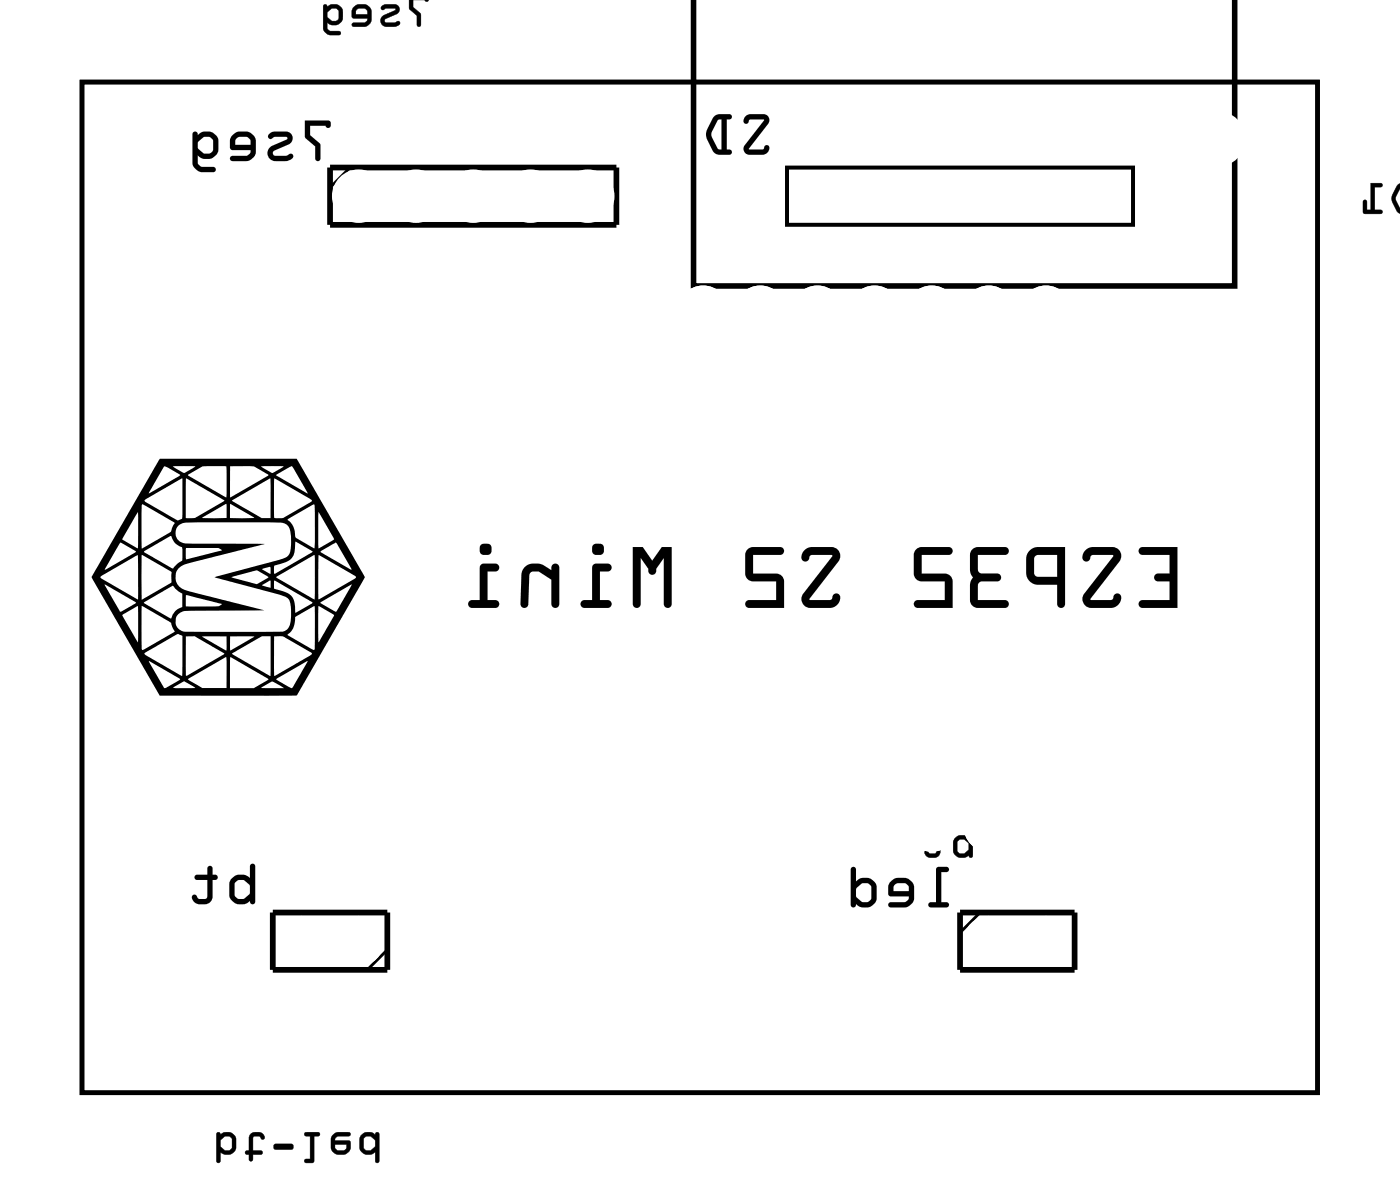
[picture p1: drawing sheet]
<svg xmlns="http://www.w3.org/2000/svg" width="62mm" height="52mm" viewBox="0 0 62 52" stroke-linecap="round" stroke-linejoin="round" font-family="sans-serif">
<path d="M3.6 3.6h54.8v44.8h-54.8z" fill="none" stroke="#000" stroke-width=".2"/>
<g fill="#000">
<path d="M18.1 -.1l.1 .5 .3 .3v.4l.1 .1 .1-.6-.4-.3v-.3h.5l.1 .1 .1-.2zM16.9 .3a.12 .12 0 0 0 .1 .2 .12 .12 0 0 0 .1-.1h.4l-.5 .3a.27 .27 0 0 0-.1 .3 .27 .27 0 0 0 .2 .2l.6-.1v-.2l-.2 .1-.4-.1v-.1l.5-.2a.22 .22 0 0 0 .1-.2 .22 .22 0 0 0-.2-.2h-.4zM15.7 .3l-.1 .2v.3l.7 .1-.1 .1h-.5l-.1 .2 .7-.1 .2-.2-.1-.5-.3-.2h-.2zM15.8 .4h.4l.1 .2h-.5zM14.4 .2v1.2l.2 .1h.5v-.1l-.6-.1v-.3l.2 .1 .4-.1 .1-.2v-.4l-.2-.2h-.3l-.2 .1v-.1zM14.5 .5l.2-.1h.2l.1 .1v.3l-.1 .1h-.2l-.2-.1z"/>
<path d="M18.1 -.1v.5l.4 .3v.4a.1 .1 0 0 0 .1 .1 .1 .1 0 0 0 .1-.1v-.5l-.4-.3v-.3h.5l.1 .1 .1-.2zM18.1 -.1h.9l-.1 .2-.1-.1h-.5v.3l.4 .3-.1 .6-.1-.1v-.4l-.3-.3zM16.9 .3a.12 .12 0 0 0 .1 .2 .12 .12 0 0 0 .1-.1h.4l-.5 .3a.28 .28 0 0 0-.1 .3 .28 .28 0 0 0 .2 .2l.6-.1a.12 .12 0 0 0-.1-.1 .12 .12 0 0 0-.1 0h-.4v-.1l.6-.4v-.2l-.1-.1a.71 .71 0 0 0-.7 .1zM16.9 .3l.2-.1h.4a.22 .22 0 0 1 .2 .2 .22 .22 0 0 1-.1 .2l-.5 .2v.2h.4l.2-.1v.2l-.2 .1h-.5l-.1-.2v-.2l.7-.4h-.5a.09 .09 0 0 1-.1 0 .09 .09 0 0 1-.1-.1zM15.7 .3l-.1 .2v.3h.7l-.1 .2h-.5a.1 .1 0 0 0-.1 .1 .1 .1 0 0 0 .1 .1h.5l.2-.1 .1-.1v-.5l-.3-.3h-.3zM15.7 .3l.2-.1h.2l.3 .2 .1 .5-.2 .2-.7 .1 .1-.2h.5l.1-.1v-.1h-.7v-.3zM15.8 .4h.4l.1 .2h-.5zM15.8 .4v.2h.5l-.1-.2zM14.4 .2l-.1 1.1 .3 .2 .4 .1a.1 .1 0 0 0 .1-.1 .1 .1 0 0 0-.1-.1l-.4-.1-.1-.3 .2 .1 .4-.1 .1-.2v-.4l-.2-.2h-.3l-.2 .1v-.1zM14.4 .2a.19 .19 0 0 0 .3 0h.3l.2 .2v.5l-.3 .2-.4-.1v.3l.1 .1h.5v.1h-.5l-.2-.1zM14.5 .5l.2-.1h.2l.1 .1v.3l-.3 .1-.2-.1zM14.5 .5v.3l.2 .1h.2l.1-.1v-.3l-.1-.1h-.2z"/>
<path d="M13.5 5.3v.8l.5 .4v.5a.12 .12 0 0 0 .1 .1 .12 .12 0 0 0 .1-.1v-.6l-.4-.4v-.4h.6a.12 .12 0 0 0 .2 .1 .12 .12 0 0 0 .1-.1l-.1-.3zM13.5 5.3h1.1a.17 .17 0 0 1 .1 .2 .17 .17 0 0 1-.1 .2l-.2-.1h-.6v.4l.4 .4v.6a.12 .12 0 0 1-.1 .1 .12 .12 0 0 1-.1-.1v-.5l-.5-.4zM11.9 6a.13 .13 0 0 0 .1 .2 .13 .13 0 0 0 .1-.1h.6h.1l-.8 .4-.1 .3a.36 .36 0 0 0 .3 .3h.5l.3-.1a.13 .13 0 0 0-.1-.2 .13 .13 0 0 0-.2 .1h-.5l-.1-.1 .1-.1 .6-.3a.3 .3 0 0 0 .2-.3 .3 .3 0 0 0-.3-.3h-.5zM11.9 6a.88 .88 0 0 1 1-.1l.1 .2-.1 .3-.7 .3-.1 .1 .1 .1h.5a.13 .13 0 0 1 .2-.1 .13 .13 0 0 1 .1 .2 .8 .8 0 0 1-1.1-.1v-.2l.1-.2 .7-.4h-.5a.15 .15 0 0 1-.2 .1 .15 .15 0 0 1-.1-.2zM10.3 6l-.1 .2v.4l.9 .1-.1 .2h-.7a.12 .12 0 0 0-.1 .1 .12 .12 0 0 0 .1 .1h.7l.2-.1a.96 .96 0 0 0 .1-.8l-.3-.3-.4-.1zM10.3 6l.3-.2 .4 .1 .3 .3a.96 .96 0 0 1-.1 .8l-.2 .1h-.7a.12 .12 0 0 1-.1-.1 .12 .12 0 0 1 .1-.1h.7l.1-.2-.9-.1v-.4zM10.5 6.1h.5l.1 .1v.2h-.7zM10.5 6.1l-.1 .3h.7v-.2l-.1-.1zM8.6 5.9v1.4l.2 .3h.7a.12 .12 0 0 0 .1-.1 .12 .12 0 0 0-.1-.1h-.6l-.1-.1v-.4l.3 .1h.3l.2-.1 .1-.3-.1-.5-.2-.2-.4-.1-.2 .2-.1-.2zM8.6 5.9a.12 .12 0 0 1 .1 0 .12 .12 0 0 1 .1 .1l.2-.1 .3-.1 .2 .1 .2 .2v.5l-.1 .3-.2 .1h-.3l-.3-.1v.4l.1 .1h.6a.12 .12 0 0 1 .1 .1 .12 .12 0 0 1-.1 .1h-.7l-.2-.3zM8.8 6.3l.2-.2h.3l.2 .1-.1 .5-.1 .1h-.3l-.2-.2zM8.8 6.3v.3l.2 .2h.3l.1-.1 .1-.5-.2-.1h-.3z"/>
<path d="M13.5 5.3v.8l.5 .4v.5a.12 .12 0 0 0 .1 .1 .12 .12 0 0 0 .1-.1v-.6l-.4-.4v-.4h.6a.12 .12 0 0 0 .2 .1 .12 .12 0 0 0 .1-.1v-.2l-.1-.1zM11.9 6a.13 .13 0 0 0 .1 .2 .13 .13 0 0 0 .1-.1h.6l-.6 .4a.35 .35 0 0 0-.2 .4 .35 .35 0 0 0 .3 .2h.5l.3-.1a.15 .15 0 0 0-.1-.2 .15 .15 0 0 0-.2 .1h-.5l-.1-.1 .1-.1 .6-.3a.3 .3 0 0 0 .2-.3 .3 .3 0 0 0-.3-.3h-.5zM10.3 6l-.1 .2v.4l.9 .1-.1 .2h-.7a.12 .12 0 0 0-.1 .1 .12 .12 0 0 0 .1 .1h.7l.2-.1a.96 .96 0 0 0 .1-.8l-.3-.3-.4-.1zM10.5 6.1h.5l.1 .1v.2h-.7zM8.6 5.9v1.4l.2 .3h.7a.12 .12 0 0 0 .1-.1 .12 .12 0 0 0-.1-.1h-.6l-.1-.1v-.4l.3 .1h.3l.2-.1 .1-.3-.1-.5-.2-.2-.4-.1-.2 .2-.1-.2zM8.8 6.3l.2-.2h.3l.2 .1-.1 .5-.1 .1h-.3l-.2-.2z"/>
<path d="M33.1 5.2l-.1 .2a.15 .15 0 0 0 .2 .1 .15 .15 0 0 0 .1-.2h.6l-.9 1.1v.2l.1 .2 .1 .1 .7-.1 .2-.3a.14 .14 0 0 0-.2-.1 .14 .14 0 0 0-.1 .2h-.6l.9-1.1v-.3l-.2-.1h-.6zM33.1 5.2l.2-.1h.6l.2 .1v.3l-.9 1.1h.7a.12 .12 0 0 1 .1-.2 .12 .12 0 0 1 .1 .1 .32 .32 0 0 1-.3 .4l-.7-.1-.1-.1v-.3l.9-1.1h-.7a.12 .12 0 0 1-.1 .2 .12 .12 0 0 1-.1-.1zM31.7 5.2l-.4 .6 .1 .4 .3 .6 .6 .1a.14 .14 0 0 0 .2-.2 .12 .12 0 0 0-.2-.1h-.1v-1.3h.1a.12 .12 0 0 0 .2-.1 .12 .12 0 0 0-.2-.1h-.5zM31.7 5.2l.1-.1h.5a.12 .12 0 0 1 .2 .1 .12 .12 0 0 1-.2 .1h-.1v1.3h.1a.12 .12 0 0 1 .2 .1 .14 .14 0 0 1-.2 .2l-.5-.1-.2-.1a1 1 0 0 1 0-1.4zM31.9 5.3h.1v1.3h-.2l-.3-.6zM31.9 5.3l-.4 .7 .3 .6h.2v-1.3z"/>
<path d="M33.1 5.2l-.1 .2a.15 .15 0 0 0 .2 .1 .15 .15 0 0 0 .1-.2h.6l-.9 1.2 .1 .3 .1 .1 .7-.1 .2-.3a.15 .15 0 0 0-.2-.1 .15 .15 0 0 0-.1 .2h-.6l.9-1.1v-.3l-.2-.1h-.6zM31.7 5.2a1.07 1.07 0 0 0 0 1.5l.1 .1 .5 .1a.14 .14 0 0 0 .2-.2 .12 .12 0 0 0-.2-.1h-.1v-1.3h.1a.12 .12 0 0 0 .2-.1 .12 .12 0 0 0-.2-.1h-.5zM31.9 5.3h.1v1.3h-.2l-.3-.6z"/>
<path d="M3.6 3.6v44.8h54.8v-44.8zM3.6 3.6h54.8v44.8h-54.8z"/>
<path d="M62.1 8.5v1zM62.1 8.5v1zM62.1 8v.3zM62.1 8.5v1zM62.1 8.5v1zM62.1 8.5v1zM62.1 8.7v.6zM62.1 8.1v1.4zM62 8.2a.81 .81 0 0 0 0 1.2l.1 .1v-1.4zM62.1 8.3v1l-.2-.5zM60.8 8.1v1.2h-.2v-.4h-.1v.5l.8 .1v-.2h-.3v-1h.3v-.1z"/>
<path d="M62.1 8.5v1zM62.1 8.5v1zM62.1 8.5v1zM62.1 8.5v1zM62.1 8v.3zM62.1 8.1v.2zM62.1 8.5v1zM62.1 8.5v1zM62.1 8.5v1zM62.1 8.5v1zM62.1 8.5v1zM62.1 8.5v1zM62.1 8.7v.6zM62.1 8.7v.6zM62.1 8.1v1.4zM62.1 8.1v1.4zM62 8.2l-.2 .4-.1 .3 .3 .5 .1 .1v-1.4zM62 8.2l.1-.1v1.4l-.1-.1-.3-.5 .1-.3zM62.1 8.3v1l-.2-.5zM62.1 8.3l-.2 .5 .2 .5zM60.8 8.1v1.2h-.2v-.4a.1 .1 0 0 0-.1-.1 .1 .1 0 0 0-.1 .1l.1 .6h.7a.1 .1 0 0 0 .1-.1 .1 .1 0 0 0-.1-.1h-.2v-1h.2a.1 .1 0 0 0 .1-.1 .1 .1 0 0 0-.1-.1zM60.8 8.1l.5 .1v.1h-.3v1h.3v.2l-.8-.1v-.5h.1v.4h.2z"/>
<path d="M7.1 20.3l-2.8 4.8a.45 .45 0 0 0-.1 .7l2.9 5h5.9a.65 .65 0 0 0 .5-.5l2.4-4.3a.63 .63 0 0 0 0-1l-2.7-4.7zM4.5 25.5l1.6-.9v2l-1.6-.9v-.1zM4.6 25.9l1.4 .8-.7 .4zM5.3 24l.7 .4-1.4 .9zM5.4 27.3l.7-.4v1.6zM6.1 22.7v1.6l-.5-.3a.22 .22 0 0 1-.2-.2 .22 .22 0 0 1 .2-.2zM6.3 26.9l1 .5a.65 .65 0 0 1 .5 .6l-1.5 .8zM6.3 24.6l.9 .5a.46 .46 0 0 1 .4 .7l-1.3 .8zM6.3 22.3l1.4 .9a.89 .89 0 0 1-.7 .7l-.7 .4zM6.4 26.7l1.2-.7 .5 .3v.6l-.3 .1-.2 .4zM6.4 24.4l1.2-.6 .3 .4a.48 .48 0 0 1 .2 .4 .48 .48 0 0 1-.3 .5l-.2 .1-1.2-.7zM6.4 28.9l1.5-.8 .2 .1v1.8l-1.6-.9zM6.4 22.1l1.7-.9-.1 1.8a.73 .73 0 0 1-.7-.3l-.8-.4zM6.6 29.3l1.4 .8-.6 .4a.25 .25 0 0 1-.3-.3zM7.3 20.7l.7 .4-1.4 .8zM7.7 30.5l.1-.1a.53 .53 0 0 1 .8 .1zM7.7 20.7h1l-.3 .1a.36 .36 0 0 1-.6 0zM8 23.2h.5h3.7a.52 .52 0 0 1 .7 .4v.4a.7 .7 0 0 1-.7 .9l-2.7 .7 2.6 .7a.87 .87 0 0 1 .8 .4 1.14 1.14 0 0 1-.3 1.3h-4.2a.49 .49 0 0 1-.6-.5 .49 .49 0 0 1 .7-.4h3.2l-2.4-.7a2.73 2.73 0 0 1-1.5-.5 .72 .72 0 0 1 .8-1l3.1-.8h-3.2a.52 .52 0 0 1-.6-.2 .52 .52 0 0 1 .1-.7zM8.2 28.2a1.49 1.49 0 0 1 1.1 .4l.6 .4-1.6 1zM8.2 26.4l1.6 .4-.1 .1h-1.5zM8.3 24.3h1.4l.1 .1-1.5 .4zM8.3 21.2l1.7 1-.5 .3a1.98 1.98 0 0 1-1.2 .5zM8.4 30.1l1.6-1v1.4h-1zM8.3 21.1l.1-.1a1.71 1.71 0 0 1 1.4-.3h.2v1.3zM9 28.2h1v.6zM9 22.9l1-.6 .1 .6zM10.2 29.1l1.7 1-.6 .4h-1.1zM10.2 28.2h1.1l-1.1 .6zM10.2 22.3l1.1 .6-1.1 .1zM10.2 20.7h1.1l.6 .4-1.7 1zM10.3 25.6l.8-.3a.61 .61 0 0 1 .8 .3h-.1a.62 .62 0 0 1-.7 .2zM10.3 29l1.3-.8h.4v1.8zM10.3 22.2l1.7-1v1.8h-.4zM11.6 30.5l.5-.3 .5 .3zM11.6 20.7h1h-.1a.56 .56 0 0 1-.9 0zM11.6 25.9l.4-.2v.4zM11.6 25.2l.4-.1v.3zM12.2 28.2h.4l1.2 .8-1.6 1zM12.2 25.7l1.7 1-.8 .5a.88 .88 0 0 0-.9-1.1zM13.1 24l.8 .4-1.7 1v-.3a.9 .9 0 0 0 .9-1.1zM12.2 21.2l1.6 1-1 .6a.64 .64 0 0 1-.6 .1zM12.3 30.1l1.3-.8-.6 1.2zM12.3 25.6l1.7-1v2zM12.3 21l.6-.3 .7 1.2zM13.1 27.3l.8-.4v1.9l-1.1-.6 .2-.5zM12.7 23l1.2-.6v1.9l-.6-.3a.44 .44 0 0 1-.3-.6zM14.1 26.9l.7 .3a.73 .73 0 0 1-.3 .7l-.4 .6zM14.1 24.6l1.7 1-1.7 1zM14.1 22.7l.7 1.2-.7 .4zM14.2 26.7l1.4-.8-.7 1.2zM14.2 24.5l.7-.4 .7 1.2z"/>
<path d="M10.3 38.9l-.1 .3v.5l.1 .3a.55 .55 0 0 0 .8-.1 .12 .12 0 0 0 .1 .2 .12 .12 0 0 0 .1-.1v-1.6a.12 .12 0 0 0-.1-.1 .12 .12 0 0 0-.1 .1v.5l-.2-.1h-.3zM10.3 38.9l.3-.1h.3l.2 .1v-.5a.12 .12 0 0 1 .1-.1 .12 .12 0 0 1 .1 .1v1.6a.12 .12 0 0 1-.1 .1 .12 .12 0 0 1-.1-.2 .54 .54 0 0 1-.7 .1l-.2-.3v-.5zM10.4 39.1l.2-.1h.2l.3 .2v.4l-.3 .2h-.2l-.2-.1zM10.4 39.1v.6l.2 .1h.2l.3-.2v-.4l-.3-.2h-.2zM8.7 38.8v.2h.5v.8h-.1h-.3a.12 .12 0 0 0-.2-.1 .12 .12 0 0 0-.1 .1 .49 .49 0 0 0 .5 .3 .49 .49 0 0 0 .4-.4v-.7h.1a.12 .12 0 0 0 .2-.1 .12 .12 0 0 0-.2-.1h-.1v-.3a.12 .12 0 0 0-.1-.1 .12 .12 0 0 0-.1 .1v.3zM8.7 38.8h.5v-.3a.12 .12 0 0 1 .1-.1 .12 .12 0 0 1 .1 .1v.3h.1a.12 .12 0 0 1 .2 .1 .12 .12 0 0 1-.2 .1h-.1v.7a.46 .46 0 0 1-.4 .4 .46 .46 0 0 1-.5-.4 .17 .17 0 0 1 .2 0 .17 .17 0 0 1 .1 .1h.4v-.8h-.5z"/>
<path d="M10.3 38.9l-.1 .3v.5l.1 .2a.57 .57 0 0 0 .8 0 .12 .12 0 0 0 .1 .2 .12 .12 0 0 0 .1-.1v-1.6a.12 .12 0 0 0-.1-.1 .12 .12 0 0 0-.1 .1v.5l-.2-.1h-.3zM10.4 39.1l.2-.1h.2l.3 .2v.4l-.3 .2h-.2l-.2-.1zM8.7 38.8v.2h.5v.8h-.1h-.3a.14 .14 0 0 0-.2-.2 .12 .12 0 0 0-.1 .2 .49 .49 0 0 0 .5 .3 .49 .49 0 0 0 .4-.4v-.7h.1a.12 .12 0 0 0 .2-.1 .12 .12 0 0 0-.2-.1h-.1v-.3a.12 .12 0 0 0-.1-.1 .12 .12 0 0 0-.1 .1v.3z"/>
<path d="M42.4 37.1l-.1 .2v.5l.2 .2h.3l.2-.1v.1h.1v-1.3h-.1v.4l-.4-.1zM42.5 37.3l.3-.1 .2 .2v.3l-.2 .1-.3-.1zM41.1 37v.2h.4v.6h-.2l-.2-.1h-.1a.35 .35 0 0 0 .4 .3 .35 .35 0 0 0 .3-.2v-.6l.2-.1-.2-.1v-.2h-.2v.2z"/>
<path d="M42.4 37.1l-.1 .2v.6l.3 .1 .4-.1a.1 .1 0 0 0 0 .1 .11 .11 0 0 0 .2-.1v-1.2a.1 .1 0 0 0-.1-.1 .1 .1 0 0 0-.1 .1v.4l-.3-.1zM42.4 37.1l.3-.1 .3 .2v-.5h.1v1.3h-.1v-.1l-.3 .1-.3-.1-.1-.2zM42.5 37.2h.3l.2 .2v.3l-.2 .1-.3-.1zM42.5 37.3l-.1 .4 .2 .1h.2l.2-.1v-.3l-.2-.2zM41.1 37v.2h.4v.6h-.2l-.2-.1h-.1a.21 .21 0 0 0 0 .2 .21 .21 0 0 0 .3 .1h.2l.2-.1v-.7h.1a.1 .1 0 0 0 .1-.1 .1 .1 0 0 0-.1-.1h-.1v-.2a.1 .1 0 0 0-.1-.1 .1 .1 0 0 0-.1 .1v.2zM41.1 37.1l.4-.1v-.2h.2v.2l.2 .1-.2 .1v.6a.37 .37 0 0 1-.3 .2 .37 .37 0 0 1-.4-.2l.1-.1 .2 .1h.2v-.6h-.4z"/>
<path d="M50.5 24.3v.2l.1 .1h1.3v.8h-.5a.17 .17 0 0 0-.2 .2 .17 .17 0 0 0 .2 .2h.5v.8h-1.2a.17 .17 0 0 0-.2 .2 .17 .17 0 0 0 .2 .1h1.5v-2.7zM50.5 24.3l1.7-.1v2.7h-1.5a.18 .18 0 0 1-.2-.1 .18 .18 0 0 1 .2-.2h1.2v-.8h-.5a.18 .18 0 0 1-.2-.2 .18 .18 0 0 1 .2-.2h.5v-.8h-1.3l-.1-.1zM48.1 24.4a.32 .32 0 0 0 0 .4 .21 .21 0 0 0 .2 0 .21 .21 0 0 0 .1-.2l1 .1-1.3 1.6-.1 .3a.4 .4 0 0 0 .4 .3h.9a.39 .39 0 0 0 .4-.1 .39 .39 0 0 0-.1-.5l-.2 .1-.1 .2h-.9l1.2-1.7 .1-.3a.39 .39 0 0 0-.4-.4h-.8zM48.1 24.4l.4-.2h.8a.4 .4 0 0 1 .4 .3 .4 .4 0 0 1-.1 .4l-1.2 1.7h.9a.2 .2 0 0 1 .2-.3 .2 .2 0 0 1 .2 .2 .47 .47 0 0 1-.4 .4h-.9a.4 .4 0 0 1-.4-.2 .4 .4 0 0 1 .1-.4l1.3-1.6-1-.1a.2 .2 0 0 1-.2 .3 .2 .2 0 0 1-.2-.2zM45.7 24.4a1.1 1.1 0 0 0 .1 1.5h1.1v.9a.17 .17 0 0 0 .2 .1 .17 .17 0 0 0 .1-.1v-2.6h-1.2zM45.7 24.4l.3-.2h1.2v2.6a.18 .18 0 0 1-.1 .1 .18 .18 0 0 1-.2-.1v-.9h-.9a.53 .53 0 0 1-.5-.5v-.6zM45.9 24.6h1v1l-1-.1zM45.9 24.6v.9l1 .1v-1zM43.1 24.4a1.26 1.26 0 0 0 0 1l.1 .2a1.42 1.42 0 0 0-.2 1.1l.4 .2h1.2a.17 .17 0 0 0 .1-.1 .17 .17 0 0 0-.1-.2h-1.2v-.8h.8a.17 .17 0 0 0 .2-.2 .17 .17 0 0 0-.2-.2h-.8v-.8h1.2a.17 .17 0 0 0 .1-.2 .17 .17 0 0 0-.1-.2h-1.2zM43.1 24.3l.3-.1h1.2a.18 .18 0 0 1 .1 .2 .18 .18 0 0 1-.1 .2h-1.2v.8h.8a.18 .18 0 0 1 .2 .2 .18 .18 0 0 1-.2 .2h-.8v.8h1.2a.18 .18 0 0 1 .1 .2 .18 .18 0 0 1-.1 .1h-1.2a.36 .36 0 0 1-.4-.3v-.7l.2-.3a1.43 1.43 0 0 1-.2-1.1zM40.6 24.4l-.1 .2v.8a.35 .35 0 0 0 .4 .4h1v.8h-1.2a.17 .17 0 0 0-.2 .2 .17 .17 0 0 0 .2 .1h1.5v-1.1a.35 .35 0 0 0-.3-.4h-1v-.8h1.2a.17 .17 0 0 0 .1-.2 .17 .17 0 0 0-.1-.2h-1.2zM40.6 24.3l.3-.1h1.2a.18 .18 0 0 1 .2 .2 .18 .18 0 0 1-.2 .2h-1.2v.8h1a.35 .35 0 0 1 .4 .4v1.1h-1.6a.18 .18 0 0 1-.2-.1 .18 .18 0 0 1 .2-.2h1.2v-.8h-1a.36 .36 0 0 1-.4-.4v-.8zM35.7 24.4a.32 .32 0 0 0-.1 .4 .21 .21 0 0 0 .2 0 .21 .21 0 0 0 .1-.2l1 .1-1.3 1.6-.1 .3a.4 .4 0 0 0 .4 .3h.9a.39 .39 0 0 0 .4-.1 .39 .39 0 0 0 0-.5l-.2 .1-.2 .2h-.9l1.3-1.7 .1-.3a.39 .39 0 0 0-.4-.4h-.9zM35.7 24.4l.3-.2h.9a.4 .4 0 0 1 .3 .3 .4 .4 0 0 1 0 .4l-1.3 1.7h1a.2 .2 0 0 1 .1-.3 .2 .2 0 0 1 .3 .2 .47 .47 0 0 1-.5 .4h-.9a.4 .4 0 0 1-.3-.2 .4 .4 0 0 1 0-.4l1.3-1.6-1-.1a.2 .2 0 0 1-.1 .3 .2 .2 0 0 1-.3-.2zM33.2 24.4l-.2 .2v.8a.35 .35 0 0 0 .4 .4h1v.8h-1.2a.17 .17 0 0 0-.2 .2 .17 .17 0 0 0 .2 .1h1.6v-1.1a.35 .35 0 0 0-.4-.4h-1v-.8h1.2a.17 .17 0 0 0 .2-.2 .17 .17 0 0 0-.2-.2h-1.2zM33.2 24.3l.2-.1h1.2a.18 .18 0 0 1 .2 .2 .18 .18 0 0 1-.2 .2h-1.2v.8h1a.35 .35 0 0 1 .4 .4v1.1h-1.6a.18 .18 0 0 1-.2-.1 .18 .18 0 0 1 .2-.2h1.2v-.8h-1a.36 .36 0 0 1-.4-.4v-.8zM28.1 24.2v2.6a.17 .17 0 0 0 .1 .1 .17 .17 0 0 0 .2-.1v-2.1l.4 .5a.19 .19 0 0 0 .1 .3 .19 .19 0 0 0 .2-.3l.3-.5v2.1a.17 .17 0 0 0 .2 .1 .17 .17 0 0 0 .2-.1v-2.6h-.4l-.5 .7-.4-.7zM28.1 24.2h.4l.4 .7 .5-.7h.4v2.6a.18 .18 0 0 1-.2 .1 .18 .18 0 0 1-.2-.1v-2.1l-.3 .5a.19 .19 0 0 1-.2 .3 .19 .19 0 0 1-.1-.3l-.4-.5v2.1a.18 .18 0 0 1-.2 .1 .18 .18 0 0 1-.1-.1zM26.3 25v1.6h-.4a.17 .17 0 0 0-.2 .2 .17 .17 0 0 0 .2 .1h1a.17 .17 0 0 0 .2-.1 .17 .17 0 0 0-.2-.2h-.3v-1.3h.3a.17 .17 0 0 0 .2-.1 .17 .17 0 0 0-.2-.2zM26.3 25h.6a.18 .18 0 0 1 .2 .2 .18 .18 0 0 1-.2 .1h-.3v1.3h.3a.18 .18 0 0 1 .2 .2 .18 .18 0 0 1-.2 .1h-1a.18 .18 0 0 1-.2-.1 .18 .18 0 0 1 .2-.2h.4zM26.2 24.4a.3 .3 0 0 0 .6 0 .3 .3 0 0 0-.6 0zM26.2 24.3a.3 .3 0 0 1 .6 0 .3 .3 0 0 1-.6 0zM23.3 25.1l-.2 .4v1.3a.17 .17 0 0 0 .2 .1 .17 .17 0 0 0 .1-.1l.1-1.3 .1-.2h.3l.6 .4v1.1a.17 .17 0 0 0 .1 .1 .17 .17 0 0 0 .2-.1v-1.6a.17 .17 0 0 0-.2-.2 .17 .17 0 0 0-.1 .2v.1l-.7-.3h-.4zM23.3 25.1l.3-.1a.95 .95 0 0 1 .9 .3v-.1a.18 .18 0 0 1 .1-.2 .18 .18 0 0 1 .2 .2v1.6a.18 .18 0 0 1-.2 .1 .18 .18 0 0 1-.1-.1v-1.1l-.6-.4h-.3l-.1 .2-.1 1.3a.17 .17 0 0 1-.1 .1 .17 .17 0 0 1-.2-.1v-1.3zM21.3 25v1.6h-.4a.17 .17 0 0 0-.1 .2 .17 .17 0 0 0 .1 .1h1.1a.17 .17 0 0 0 .1-.1 .17 .17 0 0 0-.1-.2h-.4v-1.3h.4a.17 .17 0 0 0 .1-.1 .17 .17 0 0 0-.1-.2zM21.3 25h.7a.18 .18 0 0 1 .1 .2 .18 .18 0 0 1-.1 .1h-.4v1.3h.4a.18 .18 0 0 1 .1 .2 .18 .18 0 0 1-.1 .1h-1.1a.18 .18 0 0 1-.1-.1 .18 .18 0 0 1 .1-.2h.4zM21.3 24.4a.27 .27 0 0 0 .5 0 .27 .27 0 0 0-.5 0zM21.3 24.3a.28 .28 0 0 1 .5 0 .28 .28 0 0 1-.5 0z"/>
<path d="M50.5 24.3v.2l.1 .1h1.3v.8h-.5a.17 .17 0 0 0-.2 .2 .17 .17 0 0 0 .2 .2h.5v.8h-1.2a.17 .17 0 0 0-.2 .2 .17 .17 0 0 0 .2 .1h1.5v-2.7zM48.1 24.4a.32 .32 0 0 0 0 .4 .21 .21 0 0 0 .2 0 .21 .21 0 0 0 .1-.2l1 .1-1.3 1.6a.39 .39 0 0 0-.1 .4 .39 .39 0 0 0 .4 .2h.9a.39 .39 0 0 0 .4-.1 .39 .39 0 0 0-.1-.5l-.2 .1-.1 .2h-.9l1.2-1.7 .1-.3a.39 .39 0 0 0-.4-.4h-.8zM45.7 24.4a1.1 1.1 0 0 0 .1 1.5h1.1v.9a.17 .17 0 0 0 .2 .1 .17 .17 0 0 0 .1-.1v-2.6h-1.2zM45.9 24.6h1v1l-1-.1zM43.1 24.3a1.26 1.26 0 0 0 0 1.1l.1 .2a1.43 1.43 0 0 0-.2 1.1l.4 .2h1.2a.17 .17 0 0 0 .1-.1 .17 .17 0 0 0-.1-.2h-1.2v-.8h.8a.17 .17 0 0 0 .2-.2 .17 .17 0 0 0-.2-.2h-.8v-.8h1.2a.17 .17 0 0 0 .1-.2 .17 .17 0 0 0-.1-.2h-1.2zM40.6 24.3l-.1 .3v.8a.35 .35 0 0 0 .4 .4h1v.8h-1.2a.17 .17 0 0 0-.2 .2 .17 .17 0 0 0 .2 .1h1.5v-1.1a.35 .35 0 0 0-.3-.4h-1v-.8h1.2a.17 .17 0 0 0 .1-.2 .17 .17 0 0 0-.1-.2h-1.2zM35.7 24.4a.32 .32 0 0 0-.1 .4 .21 .21 0 0 0 .2 0 .21 .21 0 0 0 .1-.2l1 .1-1.3 1.6a.39 .39 0 0 0 0 .4 .39 .39 0 0 0 .3 .2h.9a.39 .39 0 0 0 .4-.1 .39 .39 0 0 0 0-.5l-.2 .1-.2 .2h-.9l1.3-1.7 .1-.3a.39 .39 0 0 0-.4-.4h-.9zM33.2 24.3l-.2 .3v.8a.35 .35 0 0 0 .4 .4h1v.8h-1.2a.17 .17 0 0 0-.2 .2 .17 .17 0 0 0 .2 .1h1.6v-1.1a.35 .35 0 0 0-.4-.4h-1v-.8h1.2a.17 .17 0 0 0 .2-.2 .17 .17 0 0 0-.2-.2h-1.2zM28.1 24.2v2.6a.17 .17 0 0 0 .1 .1 .17 .17 0 0 0 .2-.1v-2.1l.4 .5a.19 .19 0 0 0 .1 .3 .19 .19 0 0 0 .2-.3l.3-.5v2.1a.17 .17 0 0 0 .2 .1 .17 .17 0 0 0 .2-.1v-2.6h-.4l-.5 .7-.4-.7zM26.3 25v1.6h-.4a.17 .17 0 0 0-.2 .2 .17 .17 0 0 0 .2 .1h1a.17 .17 0 0 0 .2-.1 .17 .17 0 0 0-.2-.2h-.3v-1.3h.3a.17 .17 0 0 0 .2-.1 .17 .17 0 0 0-.2-.2zM26.2 24.4a.3 .3 0 0 0 .6 0 .3 .3 0 0 0-.6 0zM23.3 25.1l-.2 .4v1.3a.17 .17 0 0 0 .2 .1 .17 .17 0 0 0 .1-.1l.1-1.3 .1-.2h.3l.6 .4v1.1a.17 .17 0 0 0 .1 .1 .17 .17 0 0 0 .2-.1v-1.6a.17 .17 0 0 0-.2-.2 .17 .17 0 0 0-.1 .2v.1a.91 .91 0 0 0-1.2-.2zM21.3 25v1.6h-.4a.17 .17 0 0 0-.1 .2 .17 .17 0 0 0 .1 .1h1.1a.17 .17 0 0 0 .1-.1 .17 .17 0 0 0-.1-.2h-.4v-1.3h.4a.17 .17 0 0 0 .1-.1 .17 .17 0 0 0-.1-.2zM21.3 24.4a.27 .27 0 0 0 .5 0 .27 .27 0 0 0-.5 0z"/>
<path d="M9.6 50.2v1.3a.1 .1 0 0 0 .1 .1 .1 .1 0 0 0 .1-.1v-.4l.4 .1 .3-.2v-.6l-.3-.2h-.2l-.2 .1-.1-.1zM9.6 50.2h.1l.1 .1 .2-.1h.2l.3 .3-.1 .5-.2 .2-.4-.2v.5h-.1h-.1zM9.8 50.5l.2-.1h.3v.5l-.1 .1h-.2l-.2-.2zM9.8 50.5v.4l.2 .1 .3-.1v-.4l-.1-.1h-.2zM11.1 50.3l-.1 .1v.6a.1 .1 0 0 0-.1 .1 .1 .1 0 0 0 .1 .1v.2a.1 .1 0 0 0 .1 .1 .1 .1 0 0 0 .1-.1v-.2h.4a.1 .1 0 0 0 .1-.1 .1 .1 0 0 0-.1-.1h-.4v-.6h.3l.1 .1h.1a.21 .21 0 0 0 0-.3 .21 .21 0 0 0-.2 0zM11.1 50.3a.38 .38 0 0 1 .6 .1l-.1 .1-.1-.1h-.3v.6h.4v.1v.1h-.4v.2l-.1 .1-.1-.3-.1-.1 .1-.1zM12.2 50.7l-.1 .2 .1 .1h.7l.1-.1-.1-.2zM12.2 50.7h.7l.1 .2h-.1h-.7zM13.5 50.2v.2h.3v1h-.2a.1 .1 0 0 0-.1 .1 .1 .1 0 0 0 .1 .1l.3-.1v-1.1h.2a.1 .1 0 0 0 .1-.1 .1 .1 0 0 0-.1-.1zM13.5 50.2h.7l-.1 .1h-.2v1.2h-.4l.1-.1h.2v-1.1h-.2zM14.8 50.3l-.1 .2v.4l.3 .3h.3l.2-.1 .1-.5-.1-.1-.6 .1v-.1l.1-.1h.5a.1 .1 0 0 0 .1-.1 .1 .1 0 0 0-.1-.1h-.6zM14.8 50.3l.2-.1h.5v.1l-.5 .1-.2 .1v.1h.7v.4l-.1 .1-.4 .1-.3-.2v-.5zM14.9 50.7h.5v.2l-.4 .1zM14.8 50.7l.1 .2 .1 .1h.2l.2-.1v-.2zM16 50.3l-.1 .2 .1 .5 .3 .2 .3-.1v.4a.1 .1 0 0 0 .1 .1 .1 .1 0 0 0 .1-.1v-1.2a.1 .1 0 0 0-.1-.1 .1 .1 0 0 0-.1 .1l-.2-.1zM16 50.3l.2-.1h.3l.2 .1v-.1h.1v1.3h-.1v-.5l-.4 .2-.3-.2v-.5zM16.2 50.4h.2l.2 .1v.3l-.2 .2-.2-.1zM16.2 50.4l-.1 .5 .1 .1h.2l.2-.2v-.3l-.2-.1z"/>
<path d="M9.6 50.2v1.3h.1h.1v-.4l.4 .1 .2-.2 .1-.5-.3-.3h-.2l-.2 .1-.1-.1zM9.8 50.5l.2-.1h.2l.1 .1v.4l-.3 .1-.2-.2zM11.1 50.3l-.1 .7-.1 .1 .1 .1 .1 .3 .1-.1v-.2h.4v-.1v-.1h-.4v-.6h.3l.1 .1h.1a.34 .34 0 0 0-.2-.4 .34 .34 0 0 0-.4 .2zM12.2 50.7l-.1 .2 .1 .1h.7l.1-.1-.1-.2zM13.5 50.2v.2h.3v1h-.3v.1h.4v-1.1h.2l.1-.2zM14.8 50.3l-.1 .2v.5l.3 .2 .4-.1 .1-.1v-.4h-.6v-.1l.1-.1h.5v-.2h-.5zM14.9 50.7h.5v.2l-.4 .1-.1-.1zM16 50.3l-.1 .2 .1 .5 .3 .2 .3-.1v.4h.2v-1.3h-.1l-.1 .1-.4-.1zM16.2 50.4h.2l.2 .1v.3l-.2 .2-.3-.1z"/>
<path d="M41.5 38.5v1.5h-.2a.12 .12 0 0 0-.1 .1 .12 .12 0 0 0 .1 .1h.7a.12 .12 0 0 0 .1-.1 .12 .12 0 0 0-.1-.1h-.3v-1.3h.3a.12 .12 0 0 0 .1-.2 .12 .12 0 0 0-.1-.1zM41.5 38.5l.5-.1a.12 .12 0 0 1 .1 .1 .12 .12 0 0 1-.1 .2h-.3v1.3h.3a.12 .12 0 0 1 .1 .1 .12 .12 0 0 1-.1 .1h-.7a.12 .12 0 0 1-.1-.1 .12 .12 0 0 1 .1-.1h.2zM39.5 39.1l-.1 .2v.4h.9v.1l-.2 .2h-.6a.12 .12 0 0 0-.1 .1 .12 .12 0 0 0 .1 .1h.7l.2-.1a.96 .96 0 0 0 .1-.9l-.3-.3h-.4zM39.5 39.1l.3-.2h.4l.3 .3a.96 .96 0 0 1-.1 .9l-.2 .1h-.7a.12 .12 0 0 1-.1-.1 .12 .12 0 0 1 .1-.1h.6l.2-.3h-.9v-.4zM39.7 39.2h.5l.1 .1v.2h-.7zM39.7 39.2l-.1 .3h.7v-.2l-.1-.1zM37.8 38.5l-.1 1.6a.12 .12 0 0 0 .2 .1 .12 .12 0 0 0 .1-.1l.3 .1h.2l.3-.1a.97 .97 0 0 0 .1-.9l-.3-.3h-.4l-.2 .2v-.6zM37.8 38.5h.2v.6l.2-.2h.4l.3 .3a.97 .97 0 0 1-.1 .9l-.3 .1h-.2l-.3-.1a.12 .12 0 0 1-.1 .1 .12 .12 0 0 1-.2-.1zM38 39.3l.2-.2 .4 .1v.1v.6l-.3 .1-.3-.2zM38 39.3v.5l.2 .2 .4-.1v-.7l-.1-.1-.3 .1z"/>
<path d="M41.5 38.5v1.5h-.2a.12 .12 0 0 0-.1 .1 .12 .12 0 0 0 .1 .1h.7a.12 .12 0 0 0 .1-.1 .12 .12 0 0 0-.1-.1h-.3v-1.3h.3a.12 .12 0 0 0 .1-.2 .12 .12 0 0 0-.1-.1zM39.5 39.1l-.1 .2v.4h.9v.1l-.2 .2h-.6a.12 .12 0 0 0-.1 .1 .12 .12 0 0 0 .1 .1h.7l.2-.1a.96 .96 0 0 0 .1-.9l-.3-.3h-.4zM39.7 39.2h.5l.1 .1v.2h-.7zM37.8 38.5l-.1 1.6a.12 .12 0 0 0 .2 .1 .12 .12 0 0 0 .1-.1l.3 .1h.2l.3-.1a.97 .97 0 0 0 .1-.9 .54 .54 0 0 0-.8-.3l-.1 .2v-.6zM38 39.3l.2-.2 .4 .1v.1v.6l-.4 .1-.2-.2z"/>
</g>
<path d="M54.8 -.1v12.8h-24v-12.8M14.6 7.4h12.7v2.6h-12.7zM12.1 40.4h5.1v2.6h-5.1zM42.6 40.4h5.1v2.6h-5.1z" fill="none" stroke="#000" stroke-width=".25"/>
<path d="M15.5 7.4l-.9 .9M17.2 42.1l-.9 .9M43.5 40.4l-.9 .9" fill="none" stroke="#000" stroke-width=".13"/>
<path d="M34.9 7.4h15.3v2.6h-15.3z" fill="none" stroke="#000" stroke-width=".18"/>
<circle cx="46.4" cy="13.8" r=".74" fill="#fff"/>
<circle cx="46.4" cy="13.8" r=".74" fill="none" stroke="#fff" stroke-width=".76" stroke-linecap="butt"/>
<circle cx="43.9" cy="13.8" r=".74" fill="#fff"/>
<circle cx="43.9" cy="13.8" r=".74" fill="none" stroke="#fff" stroke-width=".76" stroke-linecap="butt"/>
<circle cx="41.3" cy="13.8" r=".74" fill="#fff"/>
<circle cx="41.3" cy="13.8" r=".74" fill="none" stroke="#fff" stroke-width=".76" stroke-linecap="butt"/>
<circle cx="38.8" cy="13.8" r=".74" fill="#fff"/>
<circle cx="38.8" cy="13.8" r=".74" fill="none" stroke="#fff" stroke-width=".76" stroke-linecap="butt"/>
<circle cx="36.3" cy="13.8" r=".74" fill="#fff"/>
<circle cx="36.3" cy="13.8" r=".74" fill="none" stroke="#fff" stroke-width=".76" stroke-linecap="butt"/>
<circle cx="33.7" cy="13.8" r=".74" fill="#fff"/>
<circle cx="33.7" cy="13.8" r=".74" fill="none" stroke="#fff" stroke-width=".76" stroke-linecap="butt"/>
<circle cx="31.2" cy="13.8" r=".74" fill="#fff"/>
<circle cx="31.2" cy="13.8" r=".74" fill="none" stroke="#fff" stroke-width=".76" stroke-linecap="butt"/>
<circle cx="28.7" cy="13.8" r=".74" fill="#fff"/>
<circle cx="28.7" cy="13.8" r=".74" fill="none" stroke="#fff" stroke-width=".76" stroke-linecap="butt"/>
<circle cx="46.4" cy="16.3" r=".74" fill="#fff"/>
<circle cx="46.4" cy="16.3" r=".74" fill="none" stroke="#fff" stroke-width=".76" stroke-linecap="butt"/>
<circle cx="43.9" cy="16.3" r=".74" fill="#fff"/>
<circle cx="43.9" cy="16.3" r=".74" fill="none" stroke="#fff" stroke-width=".76" stroke-linecap="butt"/>
<circle cx="41.3" cy="16.3" r=".74" fill="#fff"/>
<circle cx="41.3" cy="16.3" r=".74" fill="none" stroke="#fff" stroke-width=".76" stroke-linecap="butt"/>
<circle cx="38.8" cy="16.3" r=".74" fill="#fff"/>
<circle cx="38.8" cy="16.3" r=".74" fill="none" stroke="#fff" stroke-width=".76" stroke-linecap="butt"/>
<circle cx="36.3" cy="16.3" r=".74" fill="#fff"/>
<circle cx="36.3" cy="16.3" r=".74" fill="none" stroke="#fff" stroke-width=".76" stroke-linecap="butt"/>
<circle cx="33.7" cy="16.3" r=".74" fill="#fff"/>
<circle cx="33.7" cy="16.3" r=".74" fill="none" stroke="#fff" stroke-width=".76" stroke-linecap="butt"/>
<circle cx="31.2" cy="16.3" r=".74" fill="#fff"/>
<circle cx="31.2" cy="16.3" r=".74" fill="none" stroke="#fff" stroke-width=".76" stroke-linecap="butt"/>
<circle cx="28.7" cy="16.3" r=".74" fill="#fff"/>
<circle cx="28.7" cy="16.3" r=".74" fill="none" stroke="#fff" stroke-width=".76" stroke-linecap="butt"/>
<circle cx="28.7" cy="36.6" r=".74" fill="#fff"/>
<circle cx="28.7" cy="36.6" r=".74" fill="none" stroke="#fff" stroke-width=".76" stroke-linecap="butt"/>
<circle cx="31.2" cy="36.6" r=".74" fill="#fff"/>
<circle cx="31.2" cy="36.6" r=".74" fill="none" stroke="#fff" stroke-width=".76" stroke-linecap="butt"/>
<circle cx="33.7" cy="36.6" r=".74" fill="#fff"/>
<circle cx="33.7" cy="36.6" r=".74" fill="none" stroke="#fff" stroke-width=".76" stroke-linecap="butt"/>
<circle cx="36.3" cy="36.6" r=".74" fill="#fff"/>
<circle cx="36.3" cy="36.6" r=".74" fill="none" stroke="#fff" stroke-width=".76" stroke-linecap="butt"/>
<circle cx="38.8" cy="36.6" r=".74" fill="#fff"/>
<circle cx="38.8" cy="36.6" r=".74" fill="none" stroke="#fff" stroke-width=".76" stroke-linecap="butt"/>
<circle cx="41.3" cy="36.6" r=".74" fill="#fff"/>
<circle cx="41.3" cy="36.6" r=".74" fill="none" stroke="#fff" stroke-width=".76" stroke-linecap="butt"/>
<circle cx="43.9" cy="36.6" r=".74" fill="#fff"/>
<circle cx="43.9" cy="36.6" r=".74" fill="none" stroke="#fff" stroke-width=".76" stroke-linecap="butt"/>
<circle cx="46.4" cy="36.6" r=".74" fill="#fff"/>
<circle cx="46.4" cy="36.6" r=".74" fill="none" stroke="#fff" stroke-width=".76" stroke-linecap="butt"/>
<circle cx="28.7" cy="34.1" r=".74" fill="#fff"/>
<circle cx="28.7" cy="34.1" r=".74" fill="none" stroke="#fff" stroke-width=".76" stroke-linecap="butt"/>
<circle cx="31.2" cy="34.1" r=".74" fill="#fff"/>
<circle cx="31.2" cy="34.1" r=".74" fill="none" stroke="#fff" stroke-width=".76" stroke-linecap="butt"/>
<circle cx="33.7" cy="34.1" r=".74" fill="#fff"/>
<circle cx="33.7" cy="34.1" r=".74" fill="none" stroke="#fff" stroke-width=".76" stroke-linecap="butt"/>
<circle cx="36.3" cy="34.1" r=".74" fill="#fff"/>
<circle cx="36.3" cy="34.1" r=".74" fill="none" stroke="#fff" stroke-width=".76" stroke-linecap="butt"/>
<circle cx="38.8" cy="34.1" r=".74" fill="#fff"/>
<circle cx="38.8" cy="34.1" r=".74" fill="none" stroke="#fff" stroke-width=".76" stroke-linecap="butt"/>
<circle cx="41.3" cy="34.1" r=".74" fill="#fff"/>
<circle cx="41.3" cy="34.1" r=".74" fill="none" stroke="#fff" stroke-width=".76" stroke-linecap="butt"/>
<circle cx="43.9" cy="34.1" r=".74" fill="#fff"/>
<circle cx="43.9" cy="34.1" r=".74" fill="none" stroke="#fff" stroke-width=".76" stroke-linecap="butt"/>
<circle cx="46.4" cy="34.1" r=".74" fill="#fff"/>
<circle cx="46.4" cy="34.1" r=".74" fill="none" stroke="#fff" stroke-width=".76" stroke-linecap="butt"/>
<circle cx="46.4" cy="13.8" r=".74" fill="#fff"/>
<circle cx="46.4" cy="13.8" r=".74" fill="none" stroke="#fff" stroke-width=".76" stroke-linecap="butt"/>
<circle cx="43.9" cy="13.8" r=".74" fill="#fff"/>
<circle cx="43.9" cy="13.8" r=".74" fill="none" stroke="#fff" stroke-width=".76" stroke-linecap="butt"/>
<circle cx="41.3" cy="13.8" r=".74" fill="#fff"/>
<circle cx="41.3" cy="13.8" r=".74" fill="none" stroke="#fff" stroke-width=".76" stroke-linecap="butt"/>
<circle cx="38.8" cy="13.8" r=".74" fill="#fff"/>
<circle cx="38.8" cy="13.8" r=".74" fill="none" stroke="#fff" stroke-width=".76" stroke-linecap="butt"/>
<circle cx="36.3" cy="13.8" r=".74" fill="#fff"/>
<circle cx="36.3" cy="13.8" r=".74" fill="none" stroke="#fff" stroke-width=".76" stroke-linecap="butt"/>
<circle cx="33.7" cy="13.8" r=".74" fill="#fff"/>
<circle cx="33.7" cy="13.8" r=".74" fill="none" stroke="#fff" stroke-width=".76" stroke-linecap="butt"/>
<circle cx="31.2" cy="13.8" r=".74" fill="#fff"/>
<circle cx="31.2" cy="13.8" r=".74" fill="none" stroke="#fff" stroke-width=".76" stroke-linecap="butt"/>
<circle cx="28.7" cy="13.8" r=".74" fill="#fff"/>
<circle cx="28.7" cy="13.8" r=".74" fill="none" stroke="#fff" stroke-width=".76" stroke-linecap="butt"/>
<circle cx="46.4" cy="16.3" r=".74" fill="#fff"/>
<circle cx="46.4" cy="16.3" r=".74" fill="none" stroke="#fff" stroke-width=".76" stroke-linecap="butt"/>
<circle cx="43.9" cy="16.3" r=".74" fill="#fff"/>
<circle cx="43.9" cy="16.3" r=".74" fill="none" stroke="#fff" stroke-width=".76" stroke-linecap="butt"/>
<circle cx="41.3" cy="16.3" r=".74" fill="#fff"/>
<circle cx="41.3" cy="16.3" r=".74" fill="none" stroke="#fff" stroke-width=".76" stroke-linecap="butt"/>
<circle cx="38.8" cy="16.3" r=".74" fill="#fff"/>
<circle cx="38.8" cy="16.3" r=".74" fill="none" stroke="#fff" stroke-width=".76" stroke-linecap="butt"/>
<circle cx="36.3" cy="16.3" r=".74" fill="#fff"/>
<circle cx="36.3" cy="16.3" r=".74" fill="none" stroke="#fff" stroke-width=".76" stroke-linecap="butt"/>
<circle cx="33.7" cy="16.3" r=".74" fill="#fff"/>
<circle cx="33.7" cy="16.3" r=".74" fill="none" stroke="#fff" stroke-width=".76" stroke-linecap="butt"/>
<circle cx="31.2" cy="16.3" r=".74" fill="#fff"/>
<circle cx="31.2" cy="16.3" r=".74" fill="none" stroke="#fff" stroke-width=".76" stroke-linecap="butt"/>
<circle cx="28.7" cy="16.3" r=".74" fill="#fff"/>
<circle cx="28.7" cy="16.3" r=".74" fill="none" stroke="#fff" stroke-width=".76" stroke-linecap="butt"/>
<circle cx="28.7" cy="36.6" r=".74" fill="#fff"/>
<circle cx="28.7" cy="36.6" r=".74" fill="none" stroke="#fff" stroke-width=".76" stroke-linecap="butt"/>
<circle cx="31.2" cy="36.6" r=".74" fill="#fff"/>
<circle cx="31.2" cy="36.6" r=".74" fill="none" stroke="#fff" stroke-width=".76" stroke-linecap="butt"/>
<circle cx="33.7" cy="36.6" r=".74" fill="#fff"/>
<circle cx="33.7" cy="36.6" r=".74" fill="none" stroke="#fff" stroke-width=".76" stroke-linecap="butt"/>
<circle cx="36.3" cy="36.6" r=".74" fill="#fff"/>
<circle cx="36.3" cy="36.6" r=".74" fill="none" stroke="#fff" stroke-width=".76" stroke-linecap="butt"/>
<circle cx="38.8" cy="36.6" r=".74" fill="#fff"/>
<circle cx="38.8" cy="36.6" r=".74" fill="none" stroke="#fff" stroke-width=".76" stroke-linecap="butt"/>
<circle cx="41.3" cy="36.6" r=".74" fill="#fff"/>
<circle cx="41.3" cy="36.6" r=".74" fill="none" stroke="#fff" stroke-width=".76" stroke-linecap="butt"/>
<circle cx="43.9" cy="36.6" r=".74" fill="#fff"/>
<circle cx="43.9" cy="36.6" r=".74" fill="none" stroke="#fff" stroke-width=".76" stroke-linecap="butt"/>
<circle cx="46.4" cy="36.6" r=".74" fill="#fff"/>
<circle cx="46.4" cy="36.6" r=".74" fill="none" stroke="#fff" stroke-width=".76" stroke-linecap="butt"/>
<circle cx="28.7" cy="34.1" r=".74" fill="#fff"/>
<circle cx="28.7" cy="34.1" r=".74" fill="none" stroke="#fff" stroke-width=".76" stroke-linecap="butt"/>
<circle cx="31.2" cy="34.1" r=".74" fill="#fff"/>
<circle cx="31.2" cy="34.1" r=".74" fill="none" stroke="#fff" stroke-width=".76" stroke-linecap="butt"/>
<circle cx="33.7" cy="34.1" r=".74" fill="#fff"/>
<circle cx="33.7" cy="34.1" r=".74" fill="none" stroke="#fff" stroke-width=".76" stroke-linecap="butt"/>
<circle cx="36.3" cy="34.1" r=".74" fill="#fff"/>
<circle cx="36.3" cy="34.1" r=".74" fill="none" stroke="#fff" stroke-width=".76" stroke-linecap="butt"/>
<circle cx="38.8" cy="34.1" r=".74" fill="#fff"/>
<circle cx="38.8" cy="34.1" r=".74" fill="none" stroke="#fff" stroke-width=".76" stroke-linecap="butt"/>
<circle cx="41.3" cy="34.1" r=".74" fill="#fff"/>
<circle cx="41.3" cy="34.1" r=".74" fill="none" stroke="#fff" stroke-width=".76" stroke-linecap="butt"/>
<circle cx="43.9" cy="34.1" r=".74" fill="#fff"/>
<circle cx="43.9" cy="34.1" r=".74" fill="none" stroke="#fff" stroke-width=".76" stroke-linecap="butt"/>
<circle cx="46.4" cy="34.1" r=".74" fill="#fff"/>
<circle cx="46.4" cy="34.1" r=".74" fill="none" stroke="#fff" stroke-width=".76" stroke-linecap="butt"/>
<circle cx="28.6" cy="41.7" r=".74" fill="#fff"/>
<circle cx="28.6" cy="41.7" r=".74" fill="none" stroke="#fff" stroke-width=".76" stroke-linecap="butt"/>
<circle cx="31.1" cy="41.7" r=".74" fill="#fff"/>
<circle cx="31.1" cy="41.7" r=".74" fill="none" stroke="#fff" stroke-width=".76" stroke-linecap="butt"/>
<circle cx="28.6" cy="41.7" r=".74" fill="#fff"/>
<circle cx="28.6" cy="41.7" r=".74" fill="none" stroke="#fff" stroke-width=".76" stroke-linecap="butt"/>
<circle cx="31.1" cy="41.7" r=".74" fill="#fff"/>
<circle cx="31.1" cy="41.7" r=".74" fill="none" stroke="#fff" stroke-width=".76" stroke-linecap="butt"/>
<circle cx="43.8" cy="41.7" r=".74" fill="#fff"/>
<circle cx="43.8" cy="41.7" r=".74" fill="none" stroke="#fff" stroke-width=".76" stroke-linecap="butt"/>
<circle cx="46.4" cy="41.7" r=".74" fill="#fff"/>
<circle cx="46.4" cy="41.7" r=".74" fill="none" stroke="#fff" stroke-width=".76" stroke-linecap="butt"/>
<circle cx="15.9" cy="41.7" r=".74" fill="#fff"/>
<circle cx="15.9" cy="41.7" r=".74" fill="none" stroke="#fff" stroke-width=".76" stroke-linecap="butt"/>
<circle cx="13.4" cy="41.7" r=".74" fill="#fff"/>
<circle cx="13.4" cy="41.7" r=".74" fill="none" stroke="#fff" stroke-width=".76" stroke-linecap="butt"/>
<circle cx="10.8" cy="13.8" r="1.1" fill="#fff"/>
<circle cx="10.8" cy="13.8" r="1.1" fill="none" stroke="#fff" stroke-width=".25"/>
<circle cx="54" cy="6.2" r="1.1" fill="#fff"/>
<circle cx="54" cy="6.2" r="1.1" fill="none" stroke="#fff" stroke-width=".25"/>
<circle cx="56.5" cy="46.8" r="1.1" fill="#fff"/>
<circle cx="56.5" cy="46.8" r="1.1" fill="none" stroke="#fff" stroke-width=".25"/>
<circle cx="5.7" cy="46.8" r="1.1" fill="#fff"/>
<circle cx="5.7" cy="46.8" r="1.1" fill="none" stroke="#fff" stroke-width=".25"/>
<circle cx="15.9" cy="8.7" r=".8" fill="#fff"/>
<circle cx="15.9" cy="8.7" r=".8" fill="none" stroke="#fff" stroke-width=".76" stroke-linecap="butt"/>
<circle cx="18.4" cy="8.7" r=".8" fill="#fff"/>
<circle cx="18.4" cy="8.7" r=".8" fill="none" stroke="#fff" stroke-width=".76" stroke-linecap="butt"/>
<circle cx="21" cy="8.7" r=".8" fill="#fff"/>
<circle cx="21" cy="8.7" r=".8" fill="none" stroke="#fff" stroke-width=".76" stroke-linecap="butt"/>
<circle cx="23.5" cy="8.7" r=".8" fill="#fff"/>
<circle cx="23.5" cy="8.7" r=".8" fill="none" stroke="#fff" stroke-width=".76" stroke-linecap="butt"/>
<circle cx="26.1" cy="8.7" r=".8" fill="#fff"/>
<circle cx="26.1" cy="8.7" r=".8" fill="none" stroke="#fff" stroke-width=".76" stroke-linecap="butt"/>
<circle cx="36.2" cy="8.7" r=".62" fill="#fff"/>
<circle cx="36.2" cy="8.7" r=".62" fill="none" stroke="#fff" stroke-width=".69" stroke-linecap="butt"/>
<circle cx="38.8" cy="8.7" r=".62" fill="#fff"/>
<circle cx="38.8" cy="8.7" r=".62" fill="none" stroke="#fff" stroke-width=".69" stroke-linecap="butt"/>
<circle cx="41.3" cy="8.7" r=".62" fill="#fff"/>
<circle cx="41.3" cy="8.7" r=".62" fill="none" stroke="#fff" stroke-width=".69" stroke-linecap="butt"/>
<circle cx="43.8" cy="8.7" r=".62" fill="#fff"/>
<circle cx="43.8" cy="8.7" r=".62" fill="none" stroke="#fff" stroke-width=".69" stroke-linecap="butt"/>
<circle cx="46.4" cy="8.7" r=".62" fill="#fff"/>
<circle cx="46.4" cy="8.7" r=".62" fill="none" stroke="#fff" stroke-width=".69" stroke-linecap="butt"/>
<circle cx="48.9" cy="8.7" r=".62" fill="#fff"/>
<circle cx="48.9" cy="8.7" r=".62" fill="none" stroke="#fff" stroke-width=".69" stroke-linecap="butt"/>
</svg>
